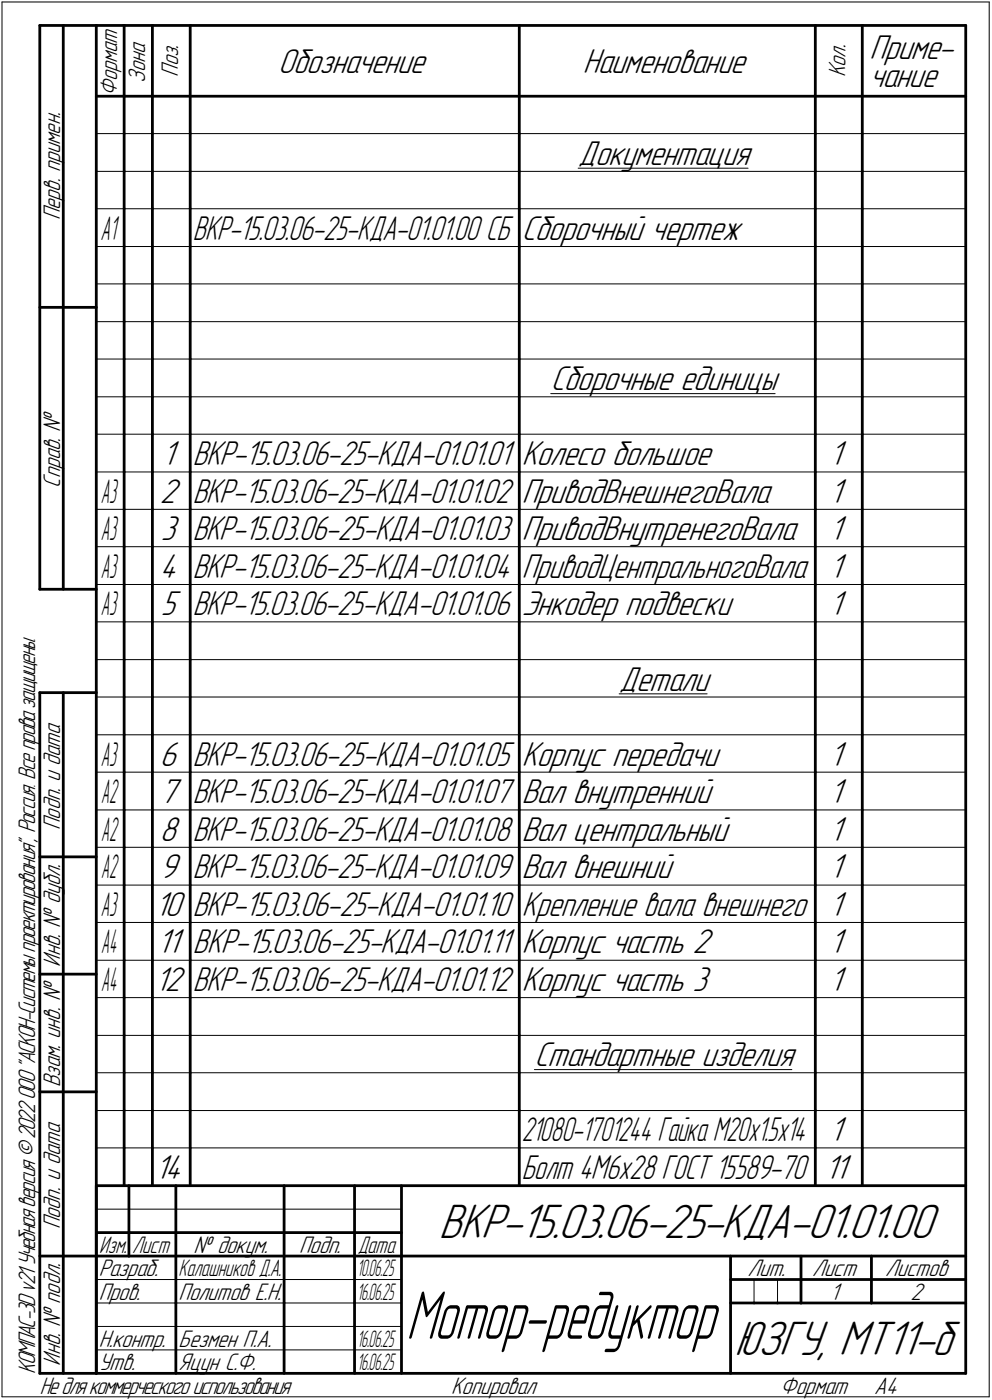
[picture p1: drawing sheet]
<svg xmlns="http://www.w3.org/2000/svg" width="211mm" height="298mm" viewBox="0 0 211 298" stroke-linecap="round" stroke-linejoin="round" font-family="sans-serif">
<defs><g id="words">
<text font-size="15.2" x="86.4" y="285.1">Мотор-редуктор</text>
<g font-size="10.9">
<text x="93.4" y="263.5">ВКР-15.03.06-25-КДА-01.01.00</text>
<text x="156.3" y="288.5">ЮЗГУ, МТ11-б</text>
</g>
<g font-size="7.8">
<text x="59.2" y="15.5">Обозначение</text>
<text x="124" y="15.5">Наименование</text>
<text x="185" y="12.6">Приме-</text>
<text x="185" y="18.5">чание</text>
<text x="123" y="35">Документация</text>
<text x="111" y="51">Сборочный чертеж</text>
<text x="117.2" y="83">Сборочные единицы</text>
<text x="34.5" y="99">1</text>
<text x="111" y="99">Колесо большое</text>
<text x="176.5" y="99">1</text>
<text x="34" y="107">2</text>
<text x="111" y="107">ПриводВнешнегоВала</text>
<text x="176.5" y="107">1</text>
<text x="34.2" y="115">3</text>
<text x="111" y="115">ПриводВнутренегоВала</text>
<text x="176.5" y="115">1</text>
<text x="34" y="123">4</text>
<text x="176.5" y="123">1</text>
<text x="34.2" y="131">5</text>
<text x="111" y="131">Энкодер подвески</text>
<text x="176.5" y="131">1</text>
<text x="131.8" y="147">Детали</text>
<text x="34" y="163">6</text>
<text x="111" y="163">Корпус передачи</text>
<text x="176.5" y="163">1</text>
<text x="34" y="171">7</text>
<text x="111" y="171">Вал внутренний</text>
<text x="176.5" y="171">1</text>
<text x="34" y="179">8</text>
<text x="111" y="179">Вал центральный</text>
<text x="176.5" y="179">1</text>
<text x="34" y="187">9</text>
<text x="111" y="187">Вал внешний</text>
<text x="176.5" y="187">1</text>
<text x="33" y="195">10</text>
<text x="176.5" y="195">1</text>
<text x="33.5" y="203">11</text>
<text x="111" y="203">Корпус часть 2</text>
<text x="176.5" y="203">1</text>
<text x="33" y="211">12</text>
<text x="111" y="211">Корпус часть 3</text>
<text x="176.5" y="211">1</text>
<text x="113.7" y="227">Стандартные изделия</text>
<text x="176.5" y="243">1</text>
<text x="33" y="251">14</text>
<text x="175.5" y="251">11</text>
</g>
<g font-size="7.7">
<text x="41" y="99">ВКР-15.03.06-25-КДА-01.01.01</text>
<text x="41" y="107">ВКР-15.03.06-25-КДА-01.01.02</text>
<text x="41" y="115">ВКР-15.03.06-25-КДА-01.01.03</text>
<text x="41" y="123">ВКР-15.03.06-25-КДА-01.01.04</text>
<text x="111" y="123">ПриводЦентральногоВала</text>
<text x="41" y="131">ВКР-15.03.06-25-КДА-01.01.06</text>
<text x="41" y="163">ВКР-15.03.06-25-КДА-01.01.05</text>
<text x="41" y="171">ВКР-15.03.06-25-КДА-01.01.07</text>
<text x="41" y="179">ВКР-15.03.06-25-КДА-01.01.08</text>
<text x="41" y="187">ВКР-15.03.06-25-КДА-01.01.09</text>
<text x="41" y="195">ВКР-15.03.06-25-КДА-01.01.10</text>
<text x="111" y="195">Крепление вала внешнего</text>
<text x="41" y="203">ВКР-15.03.06-25-КДА-01.01.11</text>
<text x="41" y="211">ВКР-15.03.06-25-КДА-01.01.12</text>
</g>
<g font-size="7.6">
<text x="41" y="51">ВКР-15.03.06-25-КДА-01.01.00 СБ</text>
<text x="111" y="243">21080-1701244 Гайка М20х1.5х14</text>
<text x="111" y="251">Болт 4М6x28 ГОСТ 15589-70</text>
</g>
<text font-size="7.5" x="21.4" y="51">A1</text>
<g font-size="7.4">
<text x="21.5" y="107">A3</text>
<text x="21.5" y="115">A3</text>
<text x="21.5" y="123">A3</text>
<text x="21.5" y="131">A3</text>
<text x="21.5" y="163">A3</text>
<text x="21.5" y="171">A2</text>
<text x="21.5" y="179">A2</text>
<text x="21.5" y="187">A2</text>
<text x="21.5" y="195">A3</text>
<text x="21.5" y="203">A4</text>
<text x="21.5" y="211">А4</text>
</g>
<g font-size="5.4">
<text x="30.9" y="17.7" transform="rotate(-90 30.9 17.7)">Зона</text>
<text x="37.9" y="16.4" transform="rotate(-90 37.9 16.4)">Поз.</text>
<text x="179.9" y="16.4" transform="rotate(-90 179.9 16.4)">Кол.</text>
<text x="24.9" y="20.5" transform="rotate(-90 24.9 20.5)">Формат</text>
<text x="12.8" y="46.9" transform="rotate(-90 12.8 46.9)">Перв. примен.</text>
<text x="12.8" y="103.8" transform="rotate(-90 12.8 103.8)">Справ. №</text>
<text x="12.8" y="176.7" transform="rotate(-90 12.8 176.7)">Подп. и дата</text>
<text x="12.8" y="205.8" transform="rotate(-90 12.8 205.8)">Инв. № дубл.</text>
<text x="12.8" y="231.6" transform="rotate(-90 12.8 231.6)">Взам. инв. №</text>
<text x="12.8" y="261.7" transform="rotate(-90 12.8 261.7)">Подп. и дата</text>
<text x="41.2" y="266.8">№ докум.</text>
<text x="63.6" y="266.8">Подп.</text>
<text x="21" y="271.8">Разраб.</text>
<text x="159.1" y="271.8">Лит.</text>
<text x="172.8" y="271.8">Лист</text>
<text x="188.3" y="271.8">Листов</text>
<text x="21" y="276.8">Пров.</text>
<text x="38" y="276.8">Политов Е.Н.</text>
<text x="176.6" y="276.8">1</text>
<text x="193.8" y="276.8">2</text>
<text x="21" y="286.8">Н.контр.</text>
<text x="38" y="286.8">Безмен П.А.</text>
<text x="7.5" y="292.5" transform="rotate(-90 7.5 292.5)">КОМПАС-3Dv21 Учебнаяверсия©2022ООО&quot;АСКОН-Системыпроектирования&quot;, Россия. Всеправазащищены.</text>
<text x="12.8" y="290.8" transform="rotate(-90 12.8 290.8)">Инв. № подл.</text>
<text x="21" y="291.8">Утв.</text>
<text x="38" y="291.8">Яцун С.Ф.</text>
<text x="8.5" y="296.7">Недлякоммерческогоиспользования</text>
<text x="96" y="296.8">Копировал</text>
<text x="166" y="296.8">Формат</text>
<text x="186" y="296.8">A4</text>
</g>
<g font-size="5.3">
<text x="21.1" y="266.8">Изм.</text>
<text x="28.1" y="266.8">Лист</text>
<text x="76.1" y="266.8">Дата</text>
<text x="38" y="271.8">Калашников Д.А.</text>
</g>
<g font-size="5.2">
<text x="76" y="271.8">1</text>
<text x="76.8" y="271.8">0.06.25</text>
<text x="76" y="276.8">1</text>
<text x="76.8" y="276.8">6.06.25</text>
<text x="76" y="286.8">1</text>
<text x="76.8" y="286.8">6.06.25</text>
<text x="76" y="291.8">1</text>
<text x="76.8" y="291.8">6.06.25</text>
</g>
</g></defs>
<g fill="none" stroke="#000" stroke-width=".21">
<path d="M.4 .4h210.1zM.4 .4v297zM210.5 .4v297zM20.5 28.4h5.9zM20.5 36.5h5.9zM26.4 28.4h6zM26.4 36.5h6zM32.4 28.4h8.1zM32.4 36.5h8.1zM40.5 28.4h70zM40.5 36.5h70zM110.5 28.4h63z"/>
<path d="M110.5 36.5h63zM123 35.8h36.2zM173.5 28.4h10zM173.5 36.5h10zM183.5 28.4h22zM183.5 36.5h22zM20.5 44.4h5.9zM20.5 52.5h5.9zM26.4 44.4h6zM26.4 52.5h6zM32.4 44.4h8.1zM32.4 52.5h8.1z"/>
<path d="M40.5 44.4h70zM40.5 52.5h70zM110.5 44.4h63zM110.5 52.5h63zM173.5 44.4h10zM173.5 52.5h10zM183.5 44.4h22zM183.5 52.5h22zM20.5 60.5h5.9zM20.5 68.5h5.9zM20.5 76.5h5.9zM26.4 60.5h6z"/>
<path d="M26.4 68.5h6zM26.4 76.5h6zM32.4 60.5h8.1zM32.4 68.5h8.1zM32.4 76.5h8.1zM40.5 60.5h70zM40.5 68.5h70zM40.5 76.5h70zM110.5 60.5h63zM110.5 68.5h63zM110.5 76.5h63zM173.5 60.5h10z"/>
<path d="M173.5 68.5h10zM173.5 76.5h10zM183.5 60.5h22zM183.5 68.5h22zM183.5 76.5h22zM20.5 84.5h5.9zM20.5 92.5h5.9zM26.4 84.5h6zM26.4 92.5h6zM32.4 84.5h8.1zM32.4 92.5h8.1zM40.5 84.5h70z"/>
<path d="M40.5 92.5h70zM110.5 84.5h63zM110.5 92.5h63zM117.2 83.8h47.7zM173.5 84.5h10zM173.5 92.5h10zM183.5 84.5h22zM183.5 92.5h22zM20.5 100.5h5.9zM20.5 108.5h5.9zM20.5 116.4h5.9zM26.4 100.5h6z"/>
<path d="M26.4 108.5h6zM26.4 116.4h6zM32.4 100.5h8.1zM32.4 108.5h8.1zM32.4 116.4h8.1zM40.5 100.5h70zM40.5 108.5h70zM40.5 116.4h70zM110.5 100.5h63zM110.5 108.5h63zM110.5 116.4h63zM173.5 100.5h10z"/>
<path d="M173.5 108.5h10zM173.5 116.4h10zM183.5 100.5h22zM183.5 108.5h22zM183.5 116.4h22zM20.5 124.5h5.9zM20.5 132.4h5.9zM26.4 124.5h6zM26.4 132.4h6zM32.4 124.5h8.1zM32.4 132.4h8.1zM40.5 124.5h70z"/>
<path d="M40.5 132.4h70zM110.5 124.5h63zM110.5 132.4h63zM173.5 124.5h10zM173.5 132.4h10zM183.5 124.5h22zM183.5 132.4h22zM20.5 140.5h5.9zM20.5 148.4h5.9zM20.5 156.5h5.9zM26.4 140.5h6zM26.4 148.4h6z"/>
<path d="M26.4 156.5h6zM32.4 140.5h8.1zM32.4 148.4h8.1zM32.4 156.5h8.1zM40.5 140.5h70zM40.5 148.4h70zM40.5 156.5h70zM110.5 140.5h63zM110.5 148.4h63zM110.5 156.5h63zM131.7 147.7h18.8zM173.5 140.5h10z"/>
<path d="M173.5 148.4h10zM173.5 156.5h10zM183.5 140.5h22zM183.5 148.4h22zM183.5 156.5h22zM20.5 164.4h5.9zM20.5 172.5h5.9zM26.4 164.4h6zM26.4 172.5h6zM32.4 164.4h8.1zM32.4 172.5h8.1zM40.5 164.4h70z"/>
<path d="M40.5 172.5h70zM110.5 164.4h63zM110.5 172.5h63zM173.5 164.4h10zM173.5 172.5h10zM183.5 164.4h22zM183.5 172.5h22zM20.5 180.4h5.9zM20.5 188.5h5.9zM20.5 196.4h5.9zM26.4 180.4h6zM26.4 188.5h6z"/>
<path d="M26.4 196.4h6zM32.4 180.4h8.1zM32.4 188.5h8.1zM32.4 196.4h8.1zM40.5 180.4h70zM40.5 188.5h70zM40.5 196.4h70zM110.5 180.4h63zM110.5 188.5h63zM110.5 196.4h63zM173.5 180.4h10zM173.5 188.5h10z"/>
<path d="M173.5 196.4h10zM183.5 180.4h22zM183.5 188.5h22zM183.5 196.4h22zM20.5 204.5h5.9zM20.5 212.4h5.9zM26.4 204.5h6zM26.4 212.4h6zM32.4 204.5h8.1zM32.4 212.4h8.1zM40.5 204.5h70zM40.5 212.4h70z"/>
<path d="M110.5 204.5h63zM110.5 212.4h63zM173.5 204.5h10zM173.5 212.4h10zM183.5 204.5h22zM183.5 212.4h22zM20.5 220.5h5.9zM20.5 228.4h5.9zM20.5 236.5h5.9zM26.4 220.5h6zM26.4 228.4h6zM26.4 236.5h6z"/>
<path d="M32.4 220.5h8.1zM32.4 228.4h8.1zM32.4 236.5h8.1zM40.5 220.5h70zM40.5 228.4h70zM40.5 236.5h70zM110.5 220.5h63zM110.5 228.4h63zM110.5 236.5h63zM113.7 227.8h54.8zM173.5 220.5h10zM173.5 228.4h10z"/>
<path d="M173.5 236.5h10zM183.5 220.5h22zM183.5 228.4h22zM183.5 236.5h22zM20.5 257.5h64.9zM20.5 244.4h5.9zM26.4 244.4h6zM32.4 244.4h8.1zM40.5 244.4h70zM110.5 244.4h63zM173.5 244.4h10zM183.5 244.4h22z"/>
<path d="M20.5 272.5h16.9zM20.5 277.5h16.9zM37.4 272.5h23.1zM37.4 277.5h23.1zM60.5 272.5h14.9zM60.5 277.5h14.9zM75.4 272.5h10zM75.4 277.5h10zM160.4 272.5v5zM165.4 272.5v5zM.4 297.4h210.1zM20.5 282.4h64.9z"/>
<path d="M20.5 287.4h64.9z"/>
</g>
<g fill="none" stroke="#000" stroke-width=".59">
<path d="M8.5 5.4v120.1zM8.5 5.4h12zM13.5 5.4v120.1zM20.5 5.4h185zM20.5 5.4v287zM26.4 5.4v15.1zM32.4 5.4v15.1zM40.5 5.4v15.1zM110.5 5.4v15.1zM173.5 5.4v15.1zM183.5 5.4v15.1zM205.5 5.4v287z"/>
<path d="M20.5 20.5h185zM26.4 20.5v7.9zM26.4 28.4v8.1zM26.4 36.5v7.9zM32.4 20.5v7.9zM32.4 28.4v8.1zM32.4 36.5v7.9zM40.5 20.5v7.9zM40.5 28.4v8.1zM40.5 36.5v7.9zM110.5 20.5v7.9zM110.5 28.4v8.1z"/>
<path d="M110.5 36.5v7.9zM173.5 20.5v7.9zM173.5 28.4v8.1zM173.5 36.5v7.9zM183.5 20.5v7.9zM183.5 28.4v8.1zM183.5 36.5v7.9zM26.4 44.4v8.1zM26.4 52.5v8zM32.4 44.4v8.1zM32.4 52.5v8zM40.5 44.4v8.1z"/>
<path d="M40.5 52.5v8zM110.5 44.4v8.1zM110.5 52.5v8zM173.5 44.4v8.1zM173.5 52.5v8zM183.5 44.4v8.1zM183.5 52.5v8zM8.5 65.4h12zM26.4 60.5v8zM26.4 68.5v8zM26.4 76.5v8zM32.4 60.5v8z"/>
<path d="M32.4 68.5v8zM32.4 76.5v8zM40.5 60.5v8zM40.5 68.5v8zM40.5 76.5v8zM110.5 60.5v8zM110.5 68.5v8zM110.5 76.5v8zM173.5 60.5v8zM173.5 68.5v8zM173.5 76.5v8zM183.5 60.5v8z"/>
<path d="M183.5 68.5v8zM183.5 76.5v8zM26.4 84.5v8zM26.4 92.5v8zM32.4 84.5v8zM32.4 92.5v8zM40.5 84.5v8zM40.5 92.5v8zM110.5 84.5v8zM110.5 92.5v8zM173.5 84.5v8zM173.5 92.5v8z"/>
<path d="M183.5 84.5v8zM183.5 92.5v8zM26.4 100.5v8zM26.4 108.5v7.9zM26.4 116.4v8.1zM32.4 100.5v8zM32.4 108.5v7.9zM32.4 116.4v8.1zM40.5 100.5v8zM40.5 108.5v7.9zM40.5 116.4v8.1zM110.5 100.5v8z"/>
<path d="M110.5 108.5v7.9zM110.5 116.4v8.1zM173.5 100.5v8zM173.5 108.5v7.9zM173.5 116.4v8.1zM183.5 100.5v8zM183.5 108.5v7.9zM183.5 116.4v8.1zM8.5 125.5h12zM26.4 124.5v7.9zM26.4 132.4v8.1zM32.4 124.5v7.9z"/>
<path d="M32.4 132.4v8.1zM40.5 124.5v7.9zM40.5 132.4v8.1zM110.5 124.5v7.9zM110.5 132.4v8.1zM173.5 124.5v7.9zM173.5 132.4v8.1zM183.5 124.5v7.9zM183.5 132.4v8.1zM8.5 147.5v144.9zM8.5 147.5h12zM13.5 147.5v144.9z"/>
<path d="M26.4 140.5v7.9zM26.4 148.4v8.1zM26.4 156.5v7.9zM32.4 140.5v7.9zM32.4 148.4v8.1zM32.4 156.5v7.9zM40.5 140.5v7.9zM40.5 148.4v8.1zM40.5 156.5v7.9zM110.5 140.5v7.9zM110.5 148.4v8.1zM110.5 156.5v7.9z"/>
<path d="M173.5 140.5v7.9zM173.5 148.4v8.1zM173.5 156.5v7.9zM183.5 140.5v7.9zM183.5 148.4v8.1zM183.5 156.5v7.9zM26.4 164.4v8.1zM26.4 172.5v7.9zM32.4 164.4v8.1zM32.4 172.5v7.9zM40.5 164.4v8.1zM40.5 172.5v7.9z"/>
<path d="M110.5 164.4v8.1zM110.5 172.5v7.9zM173.5 164.4v8.1zM173.5 172.5v7.9zM183.5 164.4v8.1zM183.5 172.5v7.9zM8.5 182.5h12zM26.4 180.4v8.1zM26.4 188.5v7.9zM26.4 196.4v8.1zM32.4 180.4v8.1zM32.4 188.5v7.9z"/>
<path d="M32.4 196.4v8.1zM40.5 180.4v8.1zM40.5 188.5v7.9zM40.5 196.4v8.1zM110.5 180.4v8.1zM110.5 188.5v7.9zM110.5 196.4v8.1zM173.5 180.4v8.1zM173.5 188.5v7.9zM173.5 196.4v8.1zM183.5 180.4v8.1zM183.5 188.5v7.9z"/>
<path d="M183.5 196.4v8.1zM8.5 207.4h12zM26.4 204.5v7.9zM26.4 212.4v8.1zM32.4 204.5v7.9zM32.4 212.4v8.1zM40.5 204.5v7.9zM40.5 212.4v8.1zM110.5 204.5v7.9zM110.5 212.4v8.1zM173.5 204.5v7.9zM173.5 212.4v8.1z"/>
<path d="M183.5 204.5v7.9zM183.5 212.4v8.1zM8.5 232.5h12zM26.4 220.5v7.9zM26.4 228.4v8.1zM26.4 236.5v7.9zM32.4 220.5v7.9zM32.4 228.4v8.1zM32.4 236.5v7.9zM40.5 220.5v7.9zM40.5 228.4v8.1zM40.5 236.5v7.9z"/>
<path d="M110.5 220.5v7.9zM110.5 228.4v8.1zM110.5 236.5v7.9zM173.5 220.5v7.9zM173.5 228.4v8.1zM173.5 236.5v7.9zM183.5 220.5v7.9zM183.5 228.4v8.1zM183.5 236.5v7.9zM20.5 252.5h185zM20.5 252.5v39.9zM26.4 244.4v8.1z"/>
<path d="M27.4 252.5v15zM32.4 244.4v8.1zM37.4 252.5v25zM40.5 244.4v8.1zM60.5 252.5v25zM75.4 252.5v25zM85.4 252.5v39.9zM110.5 244.4v8.1zM173.5 244.4v8.1zM183.5 244.4v8.1zM8.5 267.5h12zM20.5 262.5h6.9z"/>
<path d="M20.5 267.5h6.9zM27.4 262.5h10zM27.4 267.5h10zM37.4 277.5v14.9zM37.4 262.5h23.1zM37.4 267.5h23.1zM60.5 277.5v14.9zM60.5 262.5h14.9zM60.5 267.5h14.9zM75.4 277.5v14.9zM75.4 262.5h10zM75.4 267.5h10z"/>
<path d="M85.4 267.5h120.1zM155.4 267.5v24.9zM155.4 272.5h15zM155.4 277.5h5zM160.4 277.5h5zM165.4 277.5h5zM170.4 267.5v10zM170.4 272.5h35.1zM170.4 277.5h15zM185.4 267.5v10zM185.4 277.5h20.1zM8.5 292.4h12z"/>
<path d="M20.5 292.4h185z"/>
</g>
<use href="#words"/>
</svg>
